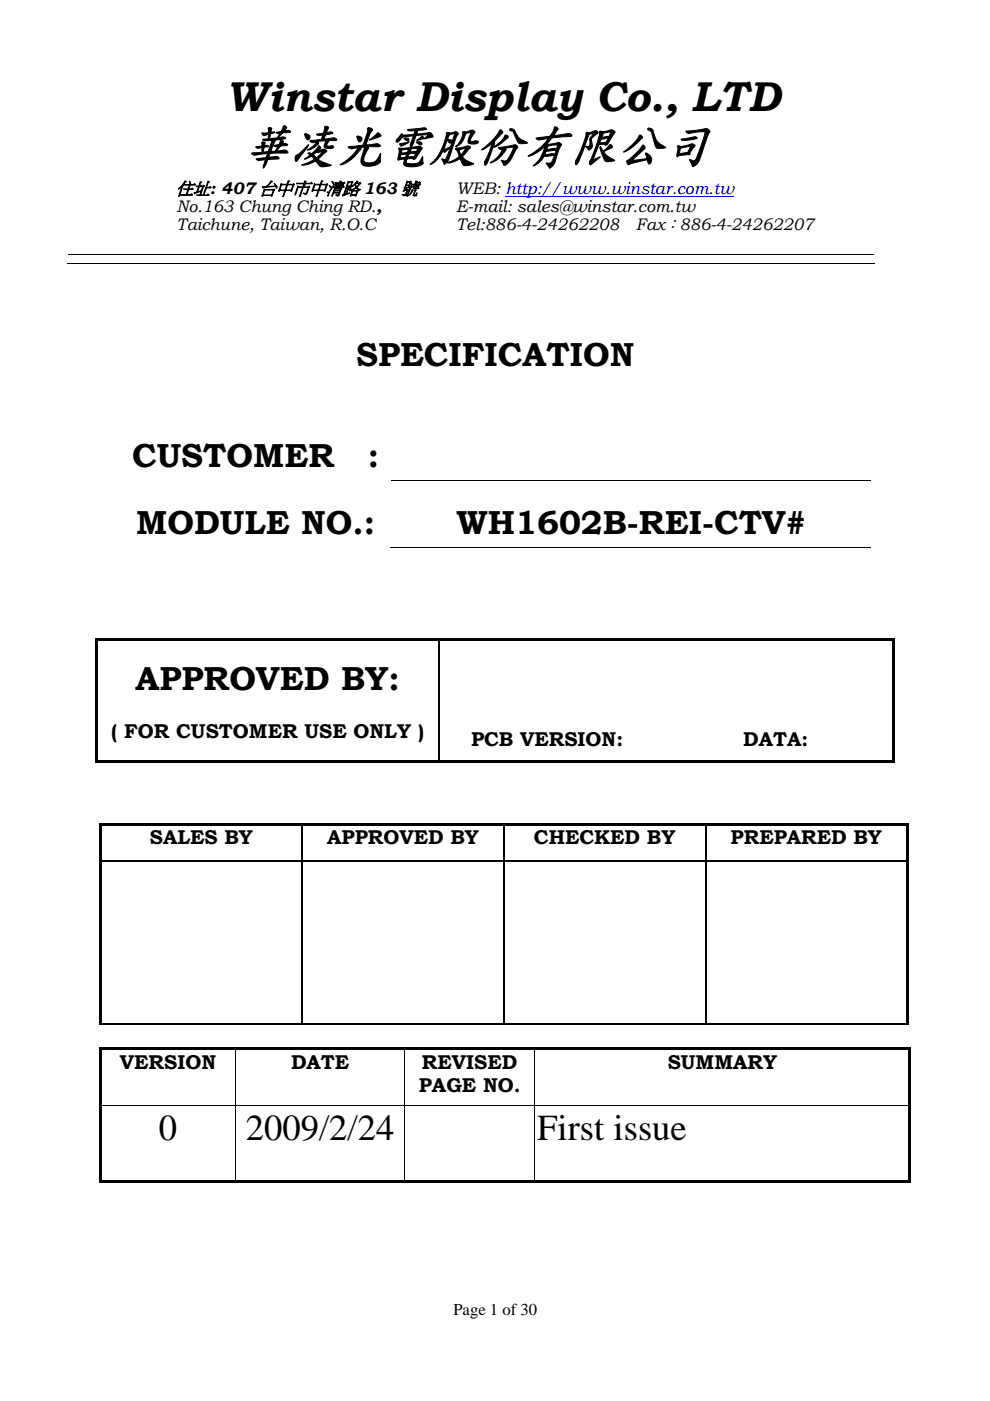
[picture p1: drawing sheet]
<svg xmlns="http://www.w3.org/2000/svg" width="210mm" height="297mm" viewBox="0 0 210 297" stroke-linecap="round" stroke-linejoin="round" font-family="sans-serif">
<defs><g id="words">
<text font-size="10.4" x="51.5" y="34.1">華凌光電股份有限公司</text>
<text font-size="8.8" x="47.8" y="23.5">Winstar Display Co., LTD</text>
<g font-size="7.8">
<text x="33.7" y="241.7">0</text>
<text x="52.1" y="241.7">2009/2/24</text>
<text x="113.9" y="241.7">First issue</text>
</g>
<g font-size="7">
<text x="75.5" y="77.5">SPECIFICATION</text>
<text x="28" y="99">CUSTOMER</text>
<text x="78" y="99">:</text>
<text x="28.9" y="113.2">MODULE NO.:</text>
<text x="96.8" y="113.2">WH1602B-REI-CTV#</text>
<text x="28.7" y="146.3">APPROVED BY:</text>
</g>
<g font-size="4.2">
<text x="23.6" y="156.5">( FOR CUSTOMER USE ONLY )</text>
<text x="99.9" y="158.2">PCB VERSION:</text>
<text x="157.5" y="158.2">DATA:</text>
<text x="31.8" y="179">SALES BY</text>
<text x="69.4" y="179">APPROVED BY</text>
<text x="113.2" y="179">CHECKED BY</text>
<text x="154.9" y="179">PREPARED BY</text>
<text x="25.4" y="226.6">VERSION</text>
<text x="61.7" y="226.6">DATE</text>
<text x="89.5" y="226.6">REVISED</text>
<text x="141.6" y="226.6">SUMMARY</text>
<text x="88.8" y="231.6">PAGE NO.</text>
</g>
<text font-size="3.7" x="37.4" y="41.1">住址: 407台中市中清路 163 號</text>
<g font-size="3.5">
<text x="96.7" y="41.1">WEB: http://www.winstar.com.tw</text>
<text x="37.4" y="44.9">No.163 Chung Ching RD.,</text>
<text x="96.7" y="44.9">E-mail: sales@winstar.com.tw</text>
<text x="37.4" y="48.8">Taichune, Taiwan, R.O.C</text>
<text x="96.7" y="48.8">Tel:886-4-24262208</text>
<text x="134.8" y="48.8">Fax：886-4-24262207</text>
<text x="96.1" y="278.7">Page 1 of 30</text>
</g>
</g></defs>
<path d="M107.1 41.6h48.5" fill="none" stroke="#00f" stroke-width=".21"/>
<path d="M14.3 55.9h171.2M14.5 53.9h170.9M82.8 116.2h101.8M82.9 101.9h101.6M21.1 234.4h172.1M49.9 222.6v11.7M49.9 234.4v15.9M85.8 222.6v11.7M85.8 234.4v15.9M113.4 222.6v11.7M113.4 234.4v15.9" fill="none" stroke="#000" stroke-width=".21"/>
<g fill="#000">
<path d="M20.2 135.3h.5v.5h-.5zM20.2 135.3h169.6v.5h-169.6zM189.3 135.3h.5v.5h-.5zM20.2 135.8h.5v26h-.5zM20.2 161.2h72.7v.6h-72.7zM21.1 174.5h.5v.5h-.5zM21.1 174.5h171.5v.5h-171.5zM92.9 161.2h96.4v.6h-96.4zM189.3 135.8h.5v26h-.5zM189.3 161.2h.5v.6h-.5zM192.1 174.5h.5v.5h-.5zM21.1 175h.5v7.5h-.5z"/>
<path d="M21.1 182.5h.5v.2h-.5zM64 182.5h.2v.2h-.2zM106.7 182.5h.3v.2h-.3zM149.5 182.5h.2v.2h-.2zM192.1 175h.5v7.5h-.5zM192.1 182.5h.5v.2h-.5zM21.1 182.7h.5v34.3h-.5zM192.1 182.7h.5v34.5h-.5zM21.1 222.1h.5v.5h-.5zM21.1 222.1h92.7v.5h-92.7zM21.1 222.6h.5v11.7h-.5zM113.8 222.1h78.9v.5h-78.9z"/>
<path d="M192.7 222.1h.5v.5h-.5zM192.7 222.6h.5v11.7h-.5zM21.1 234.4h.5v16.4h-.5zM21.1 250.3h28.7v.5h-28.7zM49.8 250.3h35.9v.5h-35.9zM85.7 250.3h27.6v.5h-27.6zM113.3 250.3h.5v.5h-.5zM113.8 250.3h78.9v.5h-78.9zM192.7 234.4h.5v16.4h-.5zM192.7 250.3h.5v.5h-.5z"/>
</g>
<g fill="none" stroke="#000" stroke-width=".25">
<path d="M93 135.8v25.4M64.1 175v7.5M106.8 175v7.5M149.6 175v7.5M21.6 182.6h42.4M64.1 182.7v34.5M64.2 182.6h42.5M106.8 182.7v34.5M107 182.6h42.5M149.6 182.7v34.5M149.7 182.6h42.4M21.1 217.1h42.9"/>
<path d="M64.2 217.1h42.5M107 217.1h42.5M149.7 217.1h42.4"/>
</g>
<use href="#words"/>
</svg>
